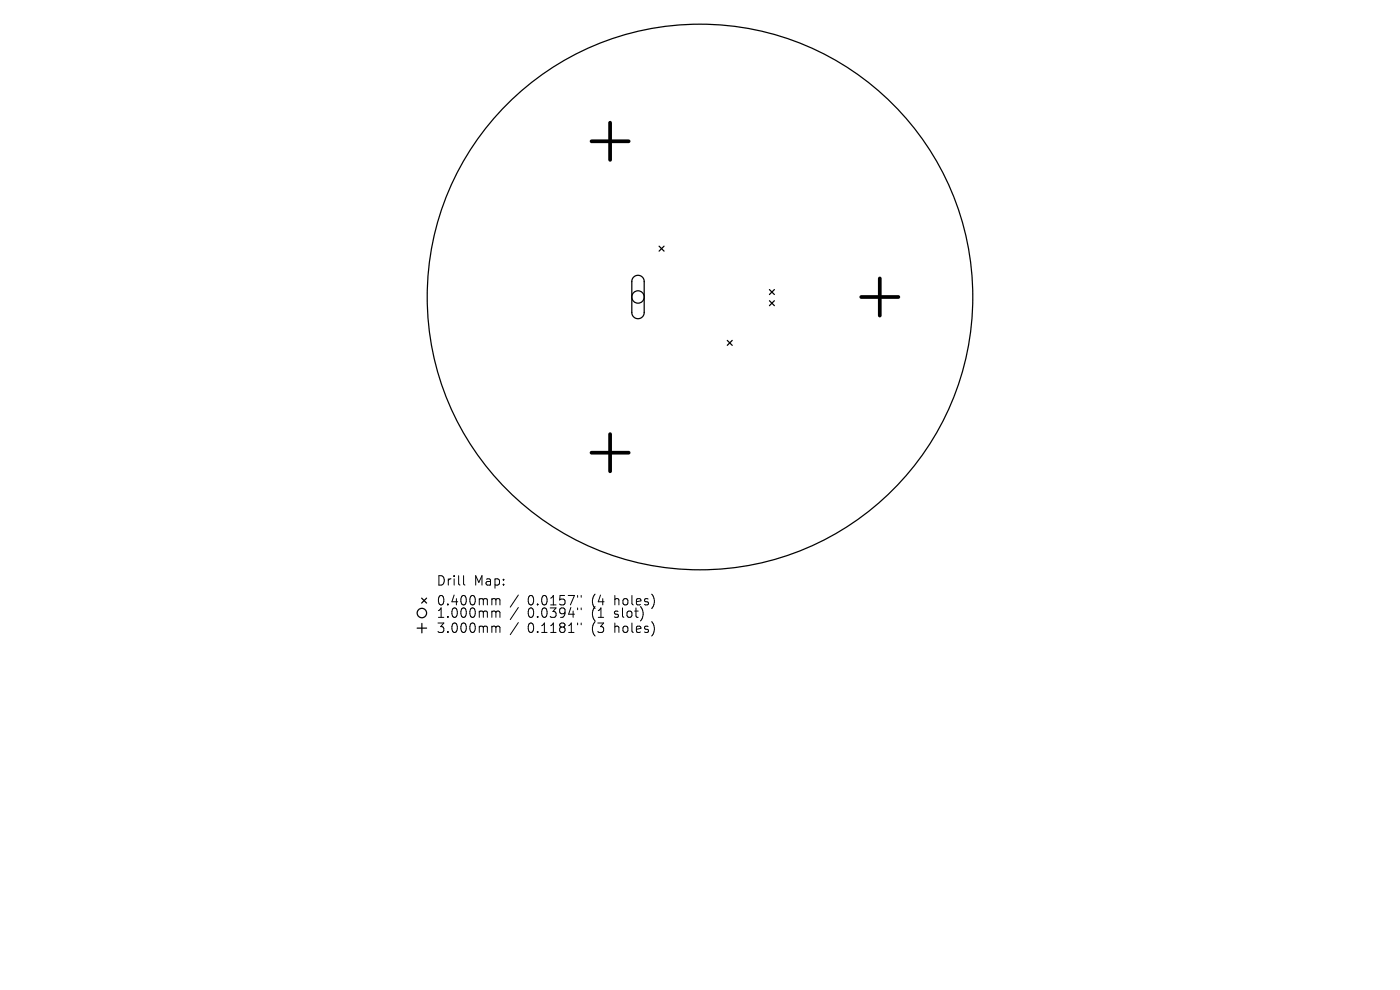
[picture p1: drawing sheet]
<svg xmlns="http://www.w3.org/2000/svg" width="297mm" height="210mm" viewBox="0 0 297 210" stroke-linecap="round" stroke-linejoin="round" font-family="sans-serif">
<defs><g id="words">
<g font-size="2.8">
<text x="92.5" y="124.5">Drill</text>
<text x="100.5" y="124.5">Map:</text>
<text x="92.5" y="128.7">0.400mm</text>
<text x="92.5" y="131.3">1.000mm</text>
<text x="111.9" y="128.7">0.0157&quot;</text>
<text x="111.9" y="131.3">0.0394&quot;</text>
<text x="125.7" y="128.7">(4</text>
<text x="125.7" y="131.3">(1</text>
<text x="130.6" y="128.7">holes)</text>
<text x="130.6" y="131.3">slot)</text>
<text x="92.5" y="134.5">3.000mm</text>
<text x="111.9" y="134.5">0.1181&quot;</text>
<text x="125.7" y="134.5">(3</text>
<text x="130.6" y="134.5">holes)</text>
</g>
</g></defs>
<g fill="none" stroke="#000" stroke-width=".26">
<path d="M134.4 58.8a1.32 1.32 0 0 1 1.5-.3 1.32 1.32 0 0 1 .8 1.2v6.6a1.32 1.32 0 0 1-1.4 1.3 1.32 1.32 0 0 1-1.3-1.3v-6.7zM139.8 52.2l1.1 1.1M140.9 52.2l-1.1 1.1M154.3 72.2l1 1.1M155.3 72.2l-1 1.1M163.2 61.4l1.1 1.1M163.2 63.8l1.1 1M164.3 61.4l-1.1 1.1M164.3 63.8l-1.1 1M88.5 133.2h2M89.4 126.9l1.1 1M89.5 132.2v2"/>
<path d="M90.5 126.9l-1.1 1"/>
<circle cx="135.3" cy="63" r="1.32"/>
<circle cx="148.5" cy="63" r="57.9"/>
<circle cx="89.5" cy="130" r="1"/>
</g>
<path d="M125.5 30h7.9M129.4 26v7.9M186.6 59.1v7.8M182.7 63h7.9M125.5 96h7.9M129.4 92.1v7.9" fill="none" stroke="#000" stroke-width=".79"/>
<g fill="none" stroke="#000" stroke-width=".21">
<path d="M98.3 122.1v1.7l.3 .3M104.6 127h.3l.3 .3M104.6 129.6h.3l.3 .3M104.6 132.8l.5 .1 .1 .2M105.2 127.3l.3-.3 .5 .1 .1 1.2M105.2 127.3v1M105.2 129.9v1.1M105.2 133.1v1.1M105.2 129.9l.3-.3 .5 .1 .1 1.3M105.2 133.1l.3-.3 .5 .1 .1 1.3M110 126.2l-1.8 2.6M110 128.9l-1.8 2.5"/>
<path d="M110 132.1l-1.8 2.5M122.5 126.3v.4M122.5 129v.3M122.5 132.2v.3M123.3 126.3v.4M123.3 129v.3M123.3 132.2v.3"/>
</g>
<use href="#words"/>
</svg>
